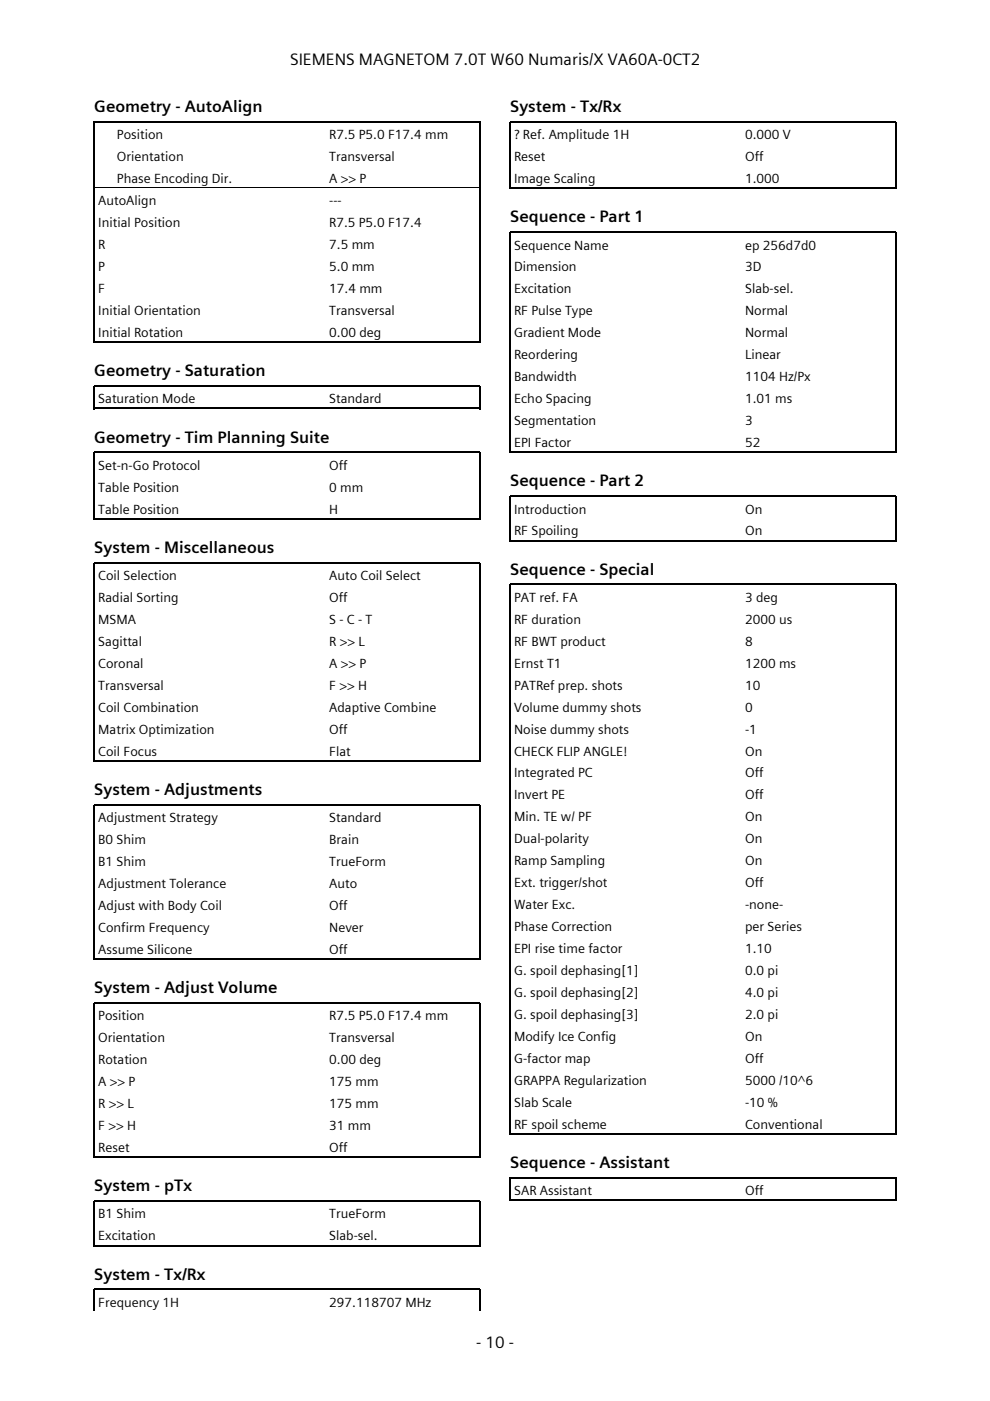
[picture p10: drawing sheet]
<svg xmlns="http://www.w3.org/2000/svg" width="210mm" height="297mm" viewBox="0 0 210 297" stroke-linecap="round" stroke-linejoin="round" font-family="sans-serif">
<defs><g id="words">
<g font-size="3.5">
<text x="61.5" y="13.8">SIEMENS MAGNETOM 7.0T W60 Numaris/X VA60A-0CT2</text>
<text x="20" y="23.8">Geometry - AutoAlign</text>
<text x="108.2" y="23.8">System - Tx/Rx</text>
<text x="108.2" y="47.2">Sequence - Part 1</text>
<text x="20" y="79.8">Geometry - Saturation</text>
<text x="20" y="93.9">Geometry - Tim Planning Suite</text>
<text x="108.2" y="103.1">Sequence - Part 2</text>
<text x="20" y="117.3">System - Miscellaneous</text>
<text x="108.2" y="121.9">Sequence - Special</text>
<text x="20" y="168.6">System - Adjustments</text>
<text x="20" y="210.6">System - Adjust Volume</text>
<text x="108.2" y="247.6">Sequence - Assistant</text>
<text x="20" y="252.6">System - pTx</text>
<text x="20" y="271.3">System - Tx/Rx</text>
<text x="101" y="285.8">- 10 -</text>
</g>
<g font-size="2.8">
<text x="24.8" y="29.5">Position</text>
<text x="69.8" y="29.5">R7.5 P5.0 F17.4 mm</text>
<text x="109" y="29.5">? Ref. Amplitude 1H</text>
<text x="158" y="29.5">0.000 V</text>
<text x="24.8" y="34.2">Orientation</text>
<text x="69.8" y="34.2">Transversal</text>
<text x="109" y="34.2">Reset</text>
<text x="158" y="34.2">Off</text>
<text x="24.8" y="38.8">Phase Encoding Dir.</text>
<text x="69.8" y="38.8">A &gt;&gt; P</text>
<text x="109" y="38.8">Image Scaling</text>
<text x="158" y="38.8">1.000</text>
<text x="20.8" y="43.5">AutoAlign</text>
<text x="69.8" y="43.5">---</text>
<text x="20.8" y="48.2">Initial Position</text>
<text x="20.8" y="52.8">R</text>
<text x="69.8" y="48.2">R7.5 P5.0 F17.4</text>
<text x="69.8" y="52.8">7.5 mm</text>
<text x="109" y="52.9">Sequence Name</text>
<text x="158" y="52.9">ep 256d7d0</text>
<text x="20.8" y="57.5">P</text>
<text x="69.8" y="57.5">5.0 mm</text>
<text x="109" y="57.6">Dimension</text>
<text x="158" y="57.6">3D</text>
<text x="20.8" y="62.1">F</text>
<text x="69.8" y="62.1">17.4 mm</text>
<text x="109" y="62.2">Excitation</text>
<text x="158" y="62.2">Slab-sel.</text>
<text x="20.8" y="66.8">Initial Orientation</text>
<text x="20.8" y="71.4">Initial Rotation</text>
<text x="69.8" y="66.8">Transversal</text>
<text x="69.8" y="71.4">0.00 deg</text>
<text x="109" y="66.9">RF Pulse Type</text>
<text x="109" y="71.5">Gradient Mode</text>
<text x="158" y="66.9">Normal</text>
<text x="158" y="71.5">Normal</text>
<text x="109" y="76.2">Reordering</text>
<text x="158" y="76.2">Linear</text>
<text x="109" y="80.8">Bandwidth</text>
<text x="158" y="80.8">1104 Hz/Px</text>
<text x="20.8" y="85.5">Saturation Mode</text>
<text x="69.8" y="85.5">Standard</text>
<text x="109" y="85.5">Echo Spacing</text>
<text x="158" y="85.5">1.01 ms</text>
<text x="109" y="90.1">Segmentation</text>
<text x="109" y="94.8">EPI Factor</text>
<text x="158" y="90.1">3</text>
<text x="158" y="94.8">52</text>
<text x="20.8" y="99.6">Set-n-Go Protocol</text>
<text x="69.8" y="99.6">Off</text>
<text x="20.8" y="104.3">Table Position</text>
<text x="69.8" y="104.3">0 mm</text>
<text x="20.8" y="108.9">Table Position</text>
<text x="69.8" y="108.9">H</text>
<text x="109" y="108.9">Introduction</text>
<text x="109" y="113.5">RF Spoiling</text>
<text x="158" y="108.9">On</text>
<text x="158" y="113.5">On</text>
<text x="20.8" y="123">Coil Selection</text>
<text x="69.8" y="123">Auto Coil Select</text>
<text x="20.8" y="127.6">Radial Sorting</text>
<text x="69.8" y="127.6">Off</text>
<text x="109" y="127.6">PAT ref. FA</text>
<text x="158" y="127.6">3 deg</text>
<text x="20.8" y="132.3">MSMA</text>
<text x="20.8" y="137">Sagittal</text>
<text x="69.8" y="132.3">S - C - T</text>
<text x="69.8" y="137">R &gt;&gt; L</text>
<text x="109" y="132.3">RF duration</text>
<text x="109" y="136.9">RF BWT product</text>
<text x="158" y="132.3">2000 us</text>
<text x="158" y="136.9">8</text>
<text x="20.8" y="141.6">Coronal</text>
<text x="69.8" y="141.6">A &gt;&gt; P</text>
<text x="109" y="141.6">Ernst T1</text>
<text x="158" y="141.6">1200 ms</text>
<text x="20.8" y="146.3">Transversal</text>
<text x="69.8" y="146.3">F &gt;&gt; H</text>
<text x="109" y="146.2">PATRef prep. shots</text>
<text x="158" y="146.2">10</text>
<text x="20.8" y="150.9">Coil Combination</text>
<text x="20.8" y="155.6">Matrix Optimization</text>
<text x="69.8" y="150.9">Adaptive Combine</text>
<text x="69.8" y="155.6">Off</text>
<text x="109" y="150.9">Volume dummy shots</text>
<text x="109" y="155.5">Noise dummy shots</text>
<text x="158" y="150.9">0</text>
<text x="158" y="155.5">-1</text>
<text x="20.8" y="160.2">Coil Focus</text>
<text x="69.8" y="160.2">Flat</text>
<text x="109" y="160.2">CHECK FLIP ANGLE!</text>
<text x="158" y="160.2">On</text>
<text x="109" y="164.8">Integrated PC</text>
<text x="158" y="164.8">Off</text>
<text x="109" y="169.5">Invert PE</text>
<text x="158" y="169.5">Off</text>
<text x="20.8" y="174.3">Adjustment Strategy</text>
<text x="20.8" y="179">B0 Shim</text>
<text x="69.8" y="174.3">Standard</text>
<text x="69.8" y="179">Brain</text>
<text x="109" y="174.2">Min. TE w/ PF</text>
<text x="109" y="178.8">Dual-polarity</text>
<text x="158" y="174.2">On</text>
<text x="158" y="178.8">On</text>
<text x="20.8" y="183.6">B1 Shim</text>
<text x="69.8" y="183.6">TrueForm</text>
<text x="109" y="183.4">Ramp Sampling</text>
<text x="158" y="183.4">On</text>
<text x="20.8" y="188.3">Adjustment Tolerance</text>
<text x="69.8" y="188.3">Auto</text>
<text x="109" y="188.1">Ext. trigger/shot</text>
<text x="158" y="188.1">Off</text>
<text x="20.8" y="192.9">Adjust with Body Coil</text>
<text x="20.8" y="197.6">Confirm Frequency</text>
<text x="69.8" y="192.9">Off</text>
<text x="69.8" y="197.6">Never</text>
<text x="109" y="192.8">Water Exc.</text>
<text x="109" y="197.4">Phase Correction</text>
<text x="158" y="192.8">-none-</text>
<text x="158" y="197.4">per Series</text>
<text x="20.8" y="202.2">Assume Silicone</text>
<text x="69.8" y="202.2">Off</text>
<text x="109" y="202.1">EPI rise time factor</text>
<text x="158" y="202.1">1.10</text>
<text x="109" y="206.7">G. spoil dephasing[1]</text>
<text x="158" y="206.7">0.0 pi</text>
<text x="109" y="211.4">G. spoil dephasing[2]</text>
<text x="158" y="211.4">4.0 pi</text>
<text x="20.8" y="216.3">Position</text>
<text x="20.8" y="221">Orientation</text>
<text x="69.8" y="216.3">R7.5 P5.0 F17.4 mm</text>
<text x="69.8" y="221">Transversal</text>
<text x="109" y="216">G. spoil dephasing[3]</text>
<text x="109" y="220.7">Modify Ice Config</text>
<text x="158" y="216">2.0 pi</text>
<text x="158" y="220.7">On</text>
<text x="20.8" y="225.6">Rotation</text>
<text x="69.8" y="225.6">0.00 deg</text>
<text x="109" y="225.3">G-factor map</text>
<text x="158" y="225.3">Off</text>
<text x="20.8" y="230.3">A &gt;&gt; P</text>
<text x="69.8" y="230.3">175 mm</text>
<text x="109" y="230">GRAPPA Regularization</text>
<text x="158" y="230">5000 /10^6</text>
<text x="20.8" y="234.9">R &gt;&gt; L</text>
<text x="20.8" y="239.6">F &gt;&gt; H</text>
<text x="69.8" y="234.9">175 mm</text>
<text x="69.8" y="239.6">31 mm</text>
<text x="109" y="234.7">Slab Scale</text>
<text x="109" y="239.3">RF spoil scheme</text>
<text x="158" y="234.7">-10 %</text>
<text x="158" y="239.3">Conventional</text>
<text x="20.8" y="244.2">Reset</text>
<text x="69.8" y="244.2">Off</text>
<text x="109" y="253.4">SAR Assistant</text>
<text x="158" y="253.4">Off</text>
<text x="20.8" y="258.3">B1 Shim</text>
<text x="20.8" y="263">Excitation</text>
<text x="69.8" y="258.3">TrueForm</text>
<text x="69.8" y="263">Slab-sel.</text>
<text x="20.8" y="277.1">Frequency 1H</text>
<text x="69.8" y="277.1">297.118707 MHz</text>
</g>
</g></defs>
<g fill="none" stroke="#000" stroke-width=".26">
<path d="M108.3 39.9h81.6M108.2 40v-14.2h81.8v14.2M20 72.7v-46.9h81.8v46.9M20.1 72.5h81.6M20 86.7v-4.9h81.8v4.9M20.1 86.6h81.6M108.2 96v-46.8h81.8v46.8M108.3 95.9h81.6M20 110.1v-14.2h81.8v14.2M20.1 110h81.6M108.2 114.8v-9.6h81.8v9.6M108.3 114.6h81.6"/>
<path d="M20 161.5v-42.2h81.8v42.2M20.1 161.3h81.6M20 203.5v-32.9h81.8v32.9M20.1 203.3h81.6M20 245.5v-32.9h81.8v32.9M20.1 245.3h81.6M108.2 240.5v-116.6h81.8v116.6M108.2 254.6v-4.9h81.8v4.9M108.3 240.4h81.6M108.3 254.5h81.6M20 264.2v-9.6h81.8v9.6M20 278v-4.6h81.8v4.6"/>
<path d="M20.1 264.1h81.6"/>
</g>
<path d="M20.1 25.8h81.6M20.1 39.8h81.6" fill="none" stroke="#000" stroke-width=".21"/>
<use href="#words"/>
</svg>
